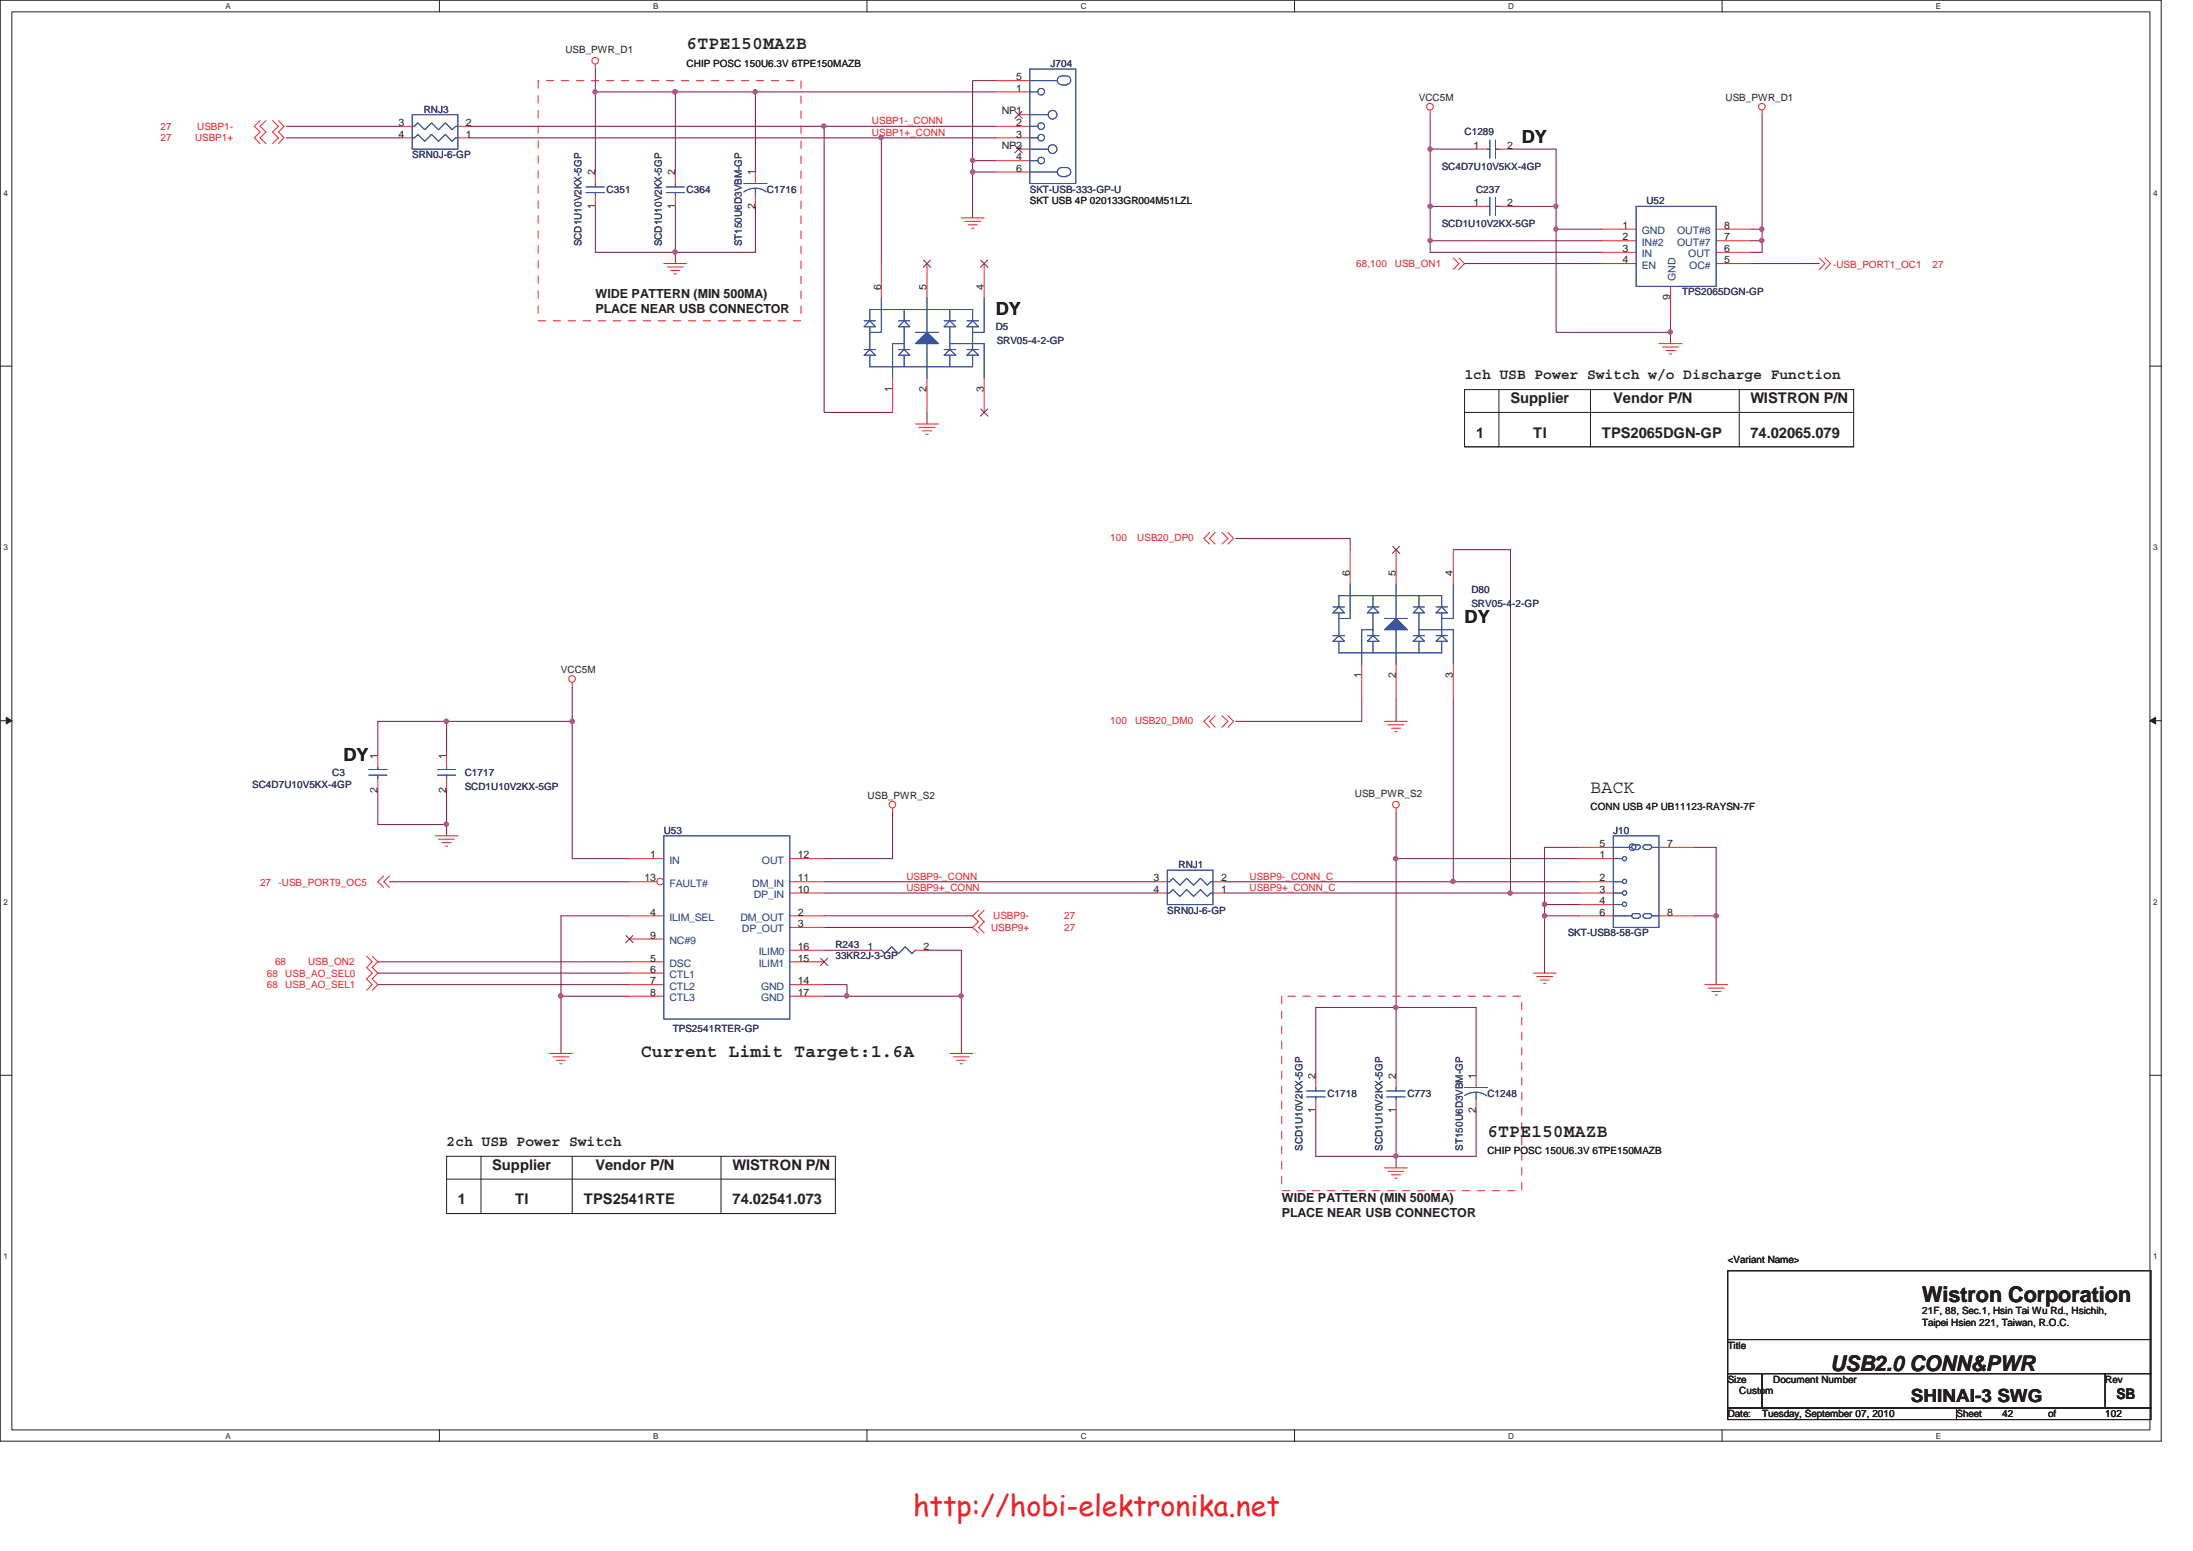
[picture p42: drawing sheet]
<svg xmlns="http://www.w3.org/2000/svg" width="297mm" height="210mm" viewBox="0 0 297 210" stroke-linecap="round" stroke-linejoin="round" font-family="sans-serif">
<defs><g id="words">
<text font-size="3.9" fill="#ed2024" x="123.7" y="205.2">http://hobi-elektronika.net</text>
<g font-size="2.9" fill="#231f20">
<text x="260.3" y="176.3">Wistron Corporation</text>
<text x="247.9" y="185.6">USB2.0 CONN&amp;PWR</text>
</g>
<g font-size="2.5" fill="#231f20">
<text x="93" y="6.7">6TPE150MAZB</text>
<text x="206.1" y="19.3">DY</text>
<text x="134.9" y="42.6">DY</text>
<text x="198.4" y="84.4">DY</text>
<text x="46.5" y="103">DY</text>
<text x="215.4" y="107.4">BACK</text>
<text x="86.8" y="143">Current Limit Target:1.6A</text>
<text x="201.5" y="153.9">6TPE150MAZB</text>
<text x="258.8" y="189.8">SHINAI-3 SWG</text>
</g>
<g font-size="2" fill="#231f20">
<text x="198.4" y="51.3">1ch USB Power Switch w/o Discharge Function</text>
<text x="199.9" y="59.3">1</text>
<text x="204.6" y="54.6">Supplier</text>
<text x="207.7" y="59.3">TI</text>
<text x="217" y="59.3">TPS2065DGN-GP</text>
<text x="218.5" y="54.6">Vendor P/N</text>
<text x="237.1" y="54.6">WISTRON P/N</text>
<text x="237.1" y="59.3">74.02065.079</text>
<text x="60.5" y="155.1">2ch USB Power Switch</text>
<text x="66.7" y="158.4">Supplier</text>
<text x="80.6" y="158.4">Vendor P/N</text>
<text x="99.2" y="158.4">WISTRON P/N</text>
<text x="62" y="163.1">1</text>
<text x="69.8" y="163.1">TI</text>
<text x="79.1" y="163.1">TPS2541RTE</text>
<text x="99.2" y="163.1">74.02541.073</text>
<text x="286.7" y="189.4">SB</text>
</g>
<g font-size="1.7" fill="#231f20">
<text x="80.6" y="40.3">WIDE PATTERN (MIN 500MA)</text>
<text x="80.6" y="42.3">PLACE NEAR USB CONNECTOR</text>
<text x="173.6" y="162.8">WIDE PATTERN (MIN 500MA)</text>
<text x="173.6" y="164.8">PLACE NEAR USB CONNECTOR</text>
</g>
<g font-size="1.4" fill="#231f20">
<text x="76.6" y="7.2">USB_PWR_D1</text>
<text x="93" y="9">CHIP POSC 150U6.3V 6TPE150MAZB</text>
<text x="137.6" y="10.9">5</text>
<text x="54" y="17.1">3</text>
<text x="63.1" y="17.1">2</text>
<text x="135.7" y="15.5">NP1</text>
<text x="137.6" y="12.4">1</text>
<text x="137.6" y="17.1">2</text>
<text x="192.2" y="13.7">VCC5M</text>
<text x="233.7" y="13.7">USB_PWR_D1</text>
<text x="54" y="18.6">4</text>
<text x="63.1" y="18.6">1</text>
<text x="80.6" y="23.7" transform="rotate(-90 80.6 23.7)">2</text>
<text x="91.4" y="23.7" transform="rotate(-90 91.4 23.7)">2</text>
<text x="102.3" y="23.7" transform="rotate(-90 102.3 23.7)">1</text>
<text x="135.7" y="20.1">NP2</text>
<text x="137.6" y="18.6">3</text>
<text x="137.6" y="21.7">4</text>
<text x="137.6" y="23.2">6</text>
<text x="199.6" y="20.1">1</text>
<text x="204.1" y="20.1">2</text>
<text x="80.6" y="28.3" transform="rotate(-90 80.6 28.3)">1</text>
<text x="91.4" y="28.3" transform="rotate(-90 91.4 28.3)">1</text>
<text x="102.3" y="28.3" transform="rotate(-90 102.3 28.3)">2</text>
<text x="139.5" y="27.6">SKT USB 4P 020133GR004M51LZL</text>
<text x="199.6" y="27.9">1</text>
<text x="204.1" y="27.9">2</text>
<text x="219.7" y="34.1">3</text>
<text x="219.7" y="32.6">2</text>
<text x="219.7" y="31">1</text>
<text x="219.7" y="35.6">4</text>
<text x="233.5" y="34.1">6</text>
<text x="233.5" y="35.6">5</text>
<text x="233.6" y="32.6">7</text>
<text x="233.6" y="31">8</text>
<text x="119.3" y="39.2" transform="rotate(-90 119.3 39.2)">6</text>
<text x="125.5" y="39.2" transform="rotate(-90 125.5 39.2)">5</text>
<text x="133.3" y="39.2" transform="rotate(-90 133.3 39.2)">4</text>
<text x="226.2" y="40.7" transform="rotate(-90 226.2 40.7)">9</text>
<text x="120.9" y="53.1" transform="rotate(-90 120.9 53.1)">1</text>
<text x="125.5" y="53.1" transform="rotate(-90 125.5 53.1)">2</text>
<text x="133.3" y="53.1" transform="rotate(-90 133.3 53.1)">3</text>
<text x="182.8" y="78" transform="rotate(-90 182.8 78)">6</text>
<text x="189.1" y="78" transform="rotate(-90 189.1 78)">5</text>
<text x="196.8" y="78" transform="rotate(-90 196.8 78)">4</text>
<text x="76" y="91.1">VCC5M</text>
<text x="184.4" y="91.8" transform="rotate(-90 184.4 91.8)">1</text>
<text x="189.1" y="91.8" transform="rotate(-90 189.1 91.8)">2</text>
<text x="196.8" y="91.8" transform="rotate(-90 196.8 91.8)">3</text>
<text x="51.1" y="107.3" transform="rotate(-90 51.1 107.3)">2</text>
<text x="51.1" y="102.8" transform="rotate(-90 51.1 102.8)">1</text>
<text x="60.4" y="107.3" transform="rotate(-90 60.4 107.3)">2</text>
<text x="60.4" y="102.8" transform="rotate(-90 60.4 102.8)">1</text>
<text x="183.5" y="107.9">USB_PWR_S2</text>
<text x="117.5" y="108.2">USB_PWR_S2</text>
<text x="215.4" y="109.7">CONN USB 4P UB11123-RAYSN-7F</text>
<text x="87.3" y="119.3">13</text>
<text x="88" y="116.2">1</text>
<text x="108.1" y="116.2">12</text>
<text x="108.1" y="119.3">11</text>
<text x="156.2" y="119.3">3</text>
<text x="165.4" y="119.3">2</text>
<text x="216.7" y="116.2">1</text>
<text x="216.7" y="119.3">2</text>
<text x="216.7" y="114.7">5</text>
<text x="225.8" y="114.7">7</text>
<text x="88" y="123.9">4</text>
<text x="108.1" y="120.9">10</text>
<text x="108.1" y="123.9">2</text>
<text x="108.1" y="125.5">3</text>
<text x="156.2" y="120.9">4</text>
<text x="165.4" y="120.9">1</text>
<text x="216.7" y="123.9">6</text>
<text x="216.7" y="120.9">3</text>
<text x="216.7" y="122.4">4</text>
<text x="225.8" y="123.9">8</text>
<text x="88" y="130.2">5</text>
<text x="88" y="131.7">6</text>
<text x="88" y="127.1">9</text>
<text x="108.1" y="130.2">15</text>
<text x="108.1" y="128.6">16</text>
<text x="117.5" y="128.6">1</text>
<text x="125.1" y="128.6">2</text>
<text x="88" y="133.3">7</text>
<text x="88" y="134.8">8</text>
<text x="108.1" y="133.3">14</text>
<text x="108.1" y="134.8">17</text>
<text x="178.2" y="146.1" transform="rotate(-90 178.2 146.1)">2</text>
<text x="189.1" y="146.1" transform="rotate(-90 189.1 146.1)">2</text>
<text x="199.9" y="146.1" transform="rotate(-90 199.9 146.1)">1</text>
<text x="178.2" y="150.7" transform="rotate(-90 178.2 150.7)">1</text>
<text x="189.1" y="150.7" transform="rotate(-90 189.1 150.7)">1</text>
<text x="199.9" y="150.7" transform="rotate(-90 199.9 150.7)">2</text>
<text x="201.5" y="156.2">CHIP POSC 150U6.3V 6TPE150MAZB</text>
<text x="234" y="170.9">&lt;Variant Name&gt;</text>
<text x="260.3" y="177.9">21F, 88, Sec.1, Hsin Tai Wu Rd., Hsichih,</text>
<text x="260.3" y="179.5">Taipei Hsien 221, Taiwan, R.O.C.</text>
<text x="234" y="182.6">Title</text>
<text x="234" y="187.2">Size</text>
<text x="234" y="191.9">Date:</text>
<text x="235.6" y="188.8">Custom</text>
<text x="238.7" y="191.9">Tuesday, September 07, 2010</text>
<text x="240.2" y="187.2">Document Number</text>
<text x="265" y="191.9">Sheet</text>
<text x="271.2" y="191.9">42</text>
<text x="277.4" y="191.9">of</text>
<text x="285.2" y="187.2">Rev</text>
<text x="285.2" y="191.9">102</text>
</g>
<g font-size="1.4" fill="#2d2d72">
<text x="142.3" y="9">J704</text>
<text x="57.4" y="15.2">RNJ3</text>
<text x="55.8" y="21.4">SRN0J-6-GP</text>
<text x="195.3" y="23">SC4D7U10V5KX-4GP</text>
<text x="198.4" y="18.3">C1289</text>
<text x="82.2" y="26.1">C351</text>
<text x="93" y="26.1">C364</text>
<text x="103.9" y="26.1">C1716</text>
<text x="139.5" y="26.1">SKT-USB-333-GP-U</text>
<text x="199.9" y="26.1">C237</text>
<text x="223" y="27.6">U52</text>
<text x="78.8" y="33.4" transform="rotate(-90 78.8 33.4)">SCD1U10V2KX-5GP</text>
<text x="89.7" y="33.4" transform="rotate(-90 89.7 33.4)">SCD1U10V2KX-5GP</text>
<text x="100.5" y="33.4" transform="rotate(-90 100.5 33.4)">ST150U6D3VBM-GP</text>
<text x="195.3" y="30.7">SCD1U10V2KX-5GP</text>
<text x="227.8" y="40">TPS2065DGN-GP</text>
<text x="134.9" y="44.7">D5</text>
<text x="135" y="46.5">SRV05-4-2-GP</text>
<text x="199.3" y="80.3">D80</text>
<text x="199.3" y="82.2">SRV05-4-2-GP</text>
<text x="34.2" y="106.6">SC4D7U10V5KX-4GP</text>
<text x="45" y="105.1">C3</text>
<text x="62.9" y="105.1">C1717</text>
<text x="62.9" y="107">SCD1U10V2KX-5GP</text>
<text x="89.9" y="112.9">U53</text>
<text x="218.5" y="112.9">J10</text>
<text x="159.6" y="117.5">RNJ1</text>
<text x="158.1" y="123.7">SRN0J-6-GP</text>
<text x="113.2" y="128.4">R243</text>
<text x="113.2" y="129.9">33KR2J-3-GP</text>
<text x="212.3" y="126.8">SKT-USB8-58-GP</text>
<text x="91.1" y="139.8">TPS2541RTER-GP</text>
<text x="179.8" y="148.5">C1718</text>
<text x="190.6" y="148.5">C773</text>
<text x="201.5" y="148.5">C1248</text>
<text x="176.4" y="155.8" transform="rotate(-90 176.4 155.8)">SCD1U10V2KX-5GP</text>
<text x="187.2" y="155.8" transform="rotate(-90 187.2 155.8)">SCD1U10V2KX-5GP</text>
<text x="198.1" y="155.8" transform="rotate(-90 198.1 155.8)">ST150U6D3VBM-GP</text>
</g>
<g font-size="1.4" fill="#ec2426">
<text x="21.8" y="17.6">27</text>
<text x="26.7" y="17.6">USBP1-</text>
<text x="118.1" y="16.8">USBP1-_CONN</text>
<text x="21.8" y="19.1">27</text>
<text x="26.4" y="19.1">USBP1+</text>
<text x="118.1" y="18.4">USBP1+_CONN</text>
<text x="183.7" y="36.1">68,100</text>
<text x="188.9" y="36.1">USB_ON1</text>
<text x="248.3" y="36.3">-USB_PORT1_OC1</text>
<text x="261.7" y="36.3">27</text>
<text x="150.4" y="73.2">100</text>
<text x="154" y="73.2">USB20_DP0</text>
<text x="150.4" y="98">100</text>
<text x="153.8" y="98">USB20_DM0</text>
<text x="35.2" y="120">27</text>
<text x="37.7" y="120">-USB_PORT9_OC5</text>
<text x="122.8" y="119.1">USBP9-_CONN</text>
<text x="169.2" y="119.1">USBP9-_CONN_C</text>
<text x="122.8" y="120.6">USBP9+_CONN</text>
<text x="134.5" y="124.5">USBP9-</text>
<text x="144.1" y="124.5">27</text>
<text x="169.2" y="120.6">USBP9+_CONN_C</text>
<text x="37.3" y="130.7">68</text>
<text x="41.7" y="130.7">USB_ON2</text>
<text x="134.2" y="126">USBP9+</text>
<text x="144.1" y="126">27</text>
<text x="36.1" y="133.8">68</text>
<text x="36.1" y="132.2">68</text>
<text x="38.6" y="133.8">USB_AO_SEL1</text>
<text x="38.6" y="132.2">USB_AO_SEL0</text>
</g>
<g font-size="1.4" fill="#1d437e">
<text x="222.4" y="34.8">IN</text>
<text x="222.4" y="33.3">IN#2</text>
<text x="222.4" y="31.7">GND</text>
<text x="227.2" y="33.3">OUT#7</text>
<text x="227.2" y="31.7">OUT#8</text>
<text x="228.7" y="34.8">OUT</text>
<text x="222.4" y="36.4">EN</text>
<text x="226.9" y="38" transform="rotate(-90 226.9 38)">GND</text>
<text x="228.8" y="36.4">OC#</text>
<text x="90.7" y="116.9">IN</text>
<text x="103.2" y="116.9">OUT</text>
<text x="90.7" y="124.7">ILIM_SEL</text>
<text x="90.7" y="120.1">FAULT#</text>
<text x="100.3" y="124.7">DM_OUT</text>
<text x="101.9" y="120.1">DM_IN</text>
<text x="102.1" y="121.6">DP_IN</text>
<text x="90.7" y="130.9">DSC</text>
<text x="90.7" y="127.8">NC#9</text>
<text x="100.5" y="126.2">DP_OUT</text>
<text x="102.8" y="130.9">ILIM1</text>
<text x="102.8" y="129.3">ILIM0</text>
<text x="90.7" y="132.4">CTL1</text>
<text x="90.7" y="134">CTL2</text>
<text x="90.7" y="135.5">CTL3</text>
<text x="103.1" y="134">GND</text>
<text x="103.1" y="135.5">GND</text>
</g>
<g font-size="1.1" fill="#231f20">
<text x="30.6" y="1.2">A</text>
<text x="88.5" y="1.2">B</text>
<text x="146.4" y="1.2">C</text>
<text x="204.3" y="1.2">D</text>
<text x="262.2" y="1.2">E</text>
<text x=".5" y="26.5">4</text>
<text x="291.6" y="26.5">4</text>
<text x=".5" y="74.5">3</text>
<text x="291.6" y="74.5">3</text>
<text x=".5" y="122.5">2</text>
<text x="291.6" y="122.5">2</text>
<text x=".5" y="170.5">1</text>
<text x="291.6" y="170.5">1</text>
<text x="30.6" y="194.8">A</text>
<text x="88.5" y="194.8">B</text>
<text x="146.4" y="194.8">C</text>
<text x="204.3" y="194.8">D</text>
<text x="262.2" y="194.8">E</text>
</g>
</g></defs>
<path d="M0 0h292.7v195.1h-292.7zM1.6 1.6h289.6v192h-289.6z" fill="none" stroke="#231f20" stroke-width=".14"/>
<g fill="#fff">
<path d="M30.6 .3h.7v1.1h-.7z"/>
<path d="M30.6 193.8h.7v1.2h-.7z"/>
</g>
<path d="M59.5 0v1.6M59.5 193.6v1.6" fill="none" stroke="#231f20" stroke-width=".14"/>
<g fill="#fff">
<path d="M88.5 .3h.7v1.1h-.7z"/>
<path d="M88.5 193.8h.7v1.2h-.7z"/>
</g>
<path d="M117.4 0v1.6M117.4 193.6v1.6" fill="none" stroke="#231f20" stroke-width=".14"/>
<g fill="#fff">
<path d="M146.4 .3h.7v1.1h-.7z"/>
<path d="M146.4 193.8h.7v1.2h-.7z"/>
</g>
<path d="M175.3 0v1.6M175.3 193.6v1.6" fill="none" stroke="#231f20" stroke-width=".14"/>
<g fill="#fff">
<path d="M204.3 .3h.8v1.1h-.8z"/>
<path d="M204.3 193.8h.8v1.2h-.8z"/>
</g>
<path d="M233.3 0v1.6M233.3 193.6v1.6" fill="none" stroke="#231f20" stroke-width=".14"/>
<g fill="#fff">
<path d="M262.2 .3h.7v1.1h-.7z"/>
<path d="M262.2 193.8h.7v1.2h-.7z"/>
<path d="M.5 25.6h.6v1.2h-.6z"/>
<path d="M291.6 25.6h.6v1.2h-.6z"/>
<path d="M.5 73.5h.6v1.2h-.6z"/>
<path d="M291.6 73.5h.6v1.2h-.6z"/>
</g>
<path d="M0 49.6h1.6M291.2 49.6h1.6" fill="none" stroke="#231f20" stroke-width=".14"/>
<g fill="#fff">
<path d="M.5 121.5h.6v1.2h-.6z"/>
<path d="M291.6 121.5h.6v1.2h-.6z"/>
</g>
<path d="M0 97.6h1.6M291.2 97.6h1.6" fill="none" stroke="#231f20" stroke-width=".14"/>
<path d="M.8 97.1l.8 .5-.8 .4z" fill="#231f20"/>
<path d="M.8 97.1l.8 .5-.8 .4z" fill="none" stroke="#231f20" stroke-width=".14"/>
<path d="M291.2 97.6l.8-.5v.9z" fill="#231f20"/>
<path d="M291.2 97.6l.8-.5v.9z" fill="none" stroke="#231f20" stroke-width=".14"/>
<g fill="#fff">
<path d="M.5 169.5h.6v1.2h-.6z"/>
<path d="M291.6 169.5h.6v1.2h-.6z"/>
</g>
<path d="M0 145.6h1.6M291.2 145.6h1.6" fill="none" stroke="#231f20" stroke-width=".14"/>
<path d="M182.9 72.9v1.5M184.4 94.6v3.1M209.2 124v7.7M209.2 122.5h4.7" fill="none" stroke="#7f1542" stroke-width=".14"/>
<circle cx="209.2" cy="124" r=".3" fill="#b8529f"/>
<circle cx="209.2" cy="124" r=".3" fill="none" stroke="#b8529f" stroke-width=".14"/>
<path d="M63.6 18.7h55.8v17M63.6 17.1h48v38.7h9.3M91.5 27.9v6.3M102.3 34.2h-21.7M125.6 55.8v1.6" fill="none" stroke="#7f1542" stroke-width=".14"/>
<circle cx="91.4" cy="34.1" r=".3" fill="#b8529f"/>
<circle cx="91.4" cy="34.1" r=".3" fill="none" stroke="#b8529f" stroke-width=".14"/>
<path d="M102.3 12.4h32.6" fill="none" stroke="#7f1542" stroke-width=".14"/>
<circle cx="102.3" cy="12.4" r=".29" fill="#b8529f"/>
<circle cx="102.3" cy="12.4" r=".29" fill="none" stroke="#b8529f" stroke-width=".14"/>
<path d="M111.6 17.1h23.3" fill="none" stroke="#7f1542" stroke-width=".14"/>
<circle cx="111.6" cy="17.1" r=".29" fill="#b8529f"/>
<circle cx="111.6" cy="17.1" r=".29" fill="none" stroke="#b8529f" stroke-width=".14"/>
<path d="M80.6 9.4v13.9M80.6 12.4h10.9v10.9" fill="none" stroke="#7f1542" stroke-width=".14"/>
<circle cx="91.4" cy="12.4" r=".3" fill="#b8529f"/>
<circle cx="91.4" cy="12.4" r=".3" fill="none" stroke="#b8529f" stroke-width=".14"/>
<circle cx="80.6" cy="12.4" r=".3" fill="#b8529f"/>
<circle cx="80.6" cy="12.4" r=".3" fill="none" stroke="#b8529f" stroke-width=".14"/>
<path d="M91.5 12.4h10.8v10.9" fill="none" stroke="#7f1542" stroke-width=".14"/>
<circle cx="91.4" cy="12.4" r=".3" fill="#b8529f"/>
<circle cx="91.4" cy="12.4" r=".3" fill="none" stroke="#b8529f" stroke-width=".14"/>
<path d="M38.8 17.1h15.5M119.4 18.7h15.5M80.6 27.9v6.3M91.5 34.2v1.5M102.3 27.9v6.3" fill="none" stroke="#7f1542" stroke-width=".14"/>
<circle cx="119.3" cy="18.6" r=".3" fill="#b8529f"/>
<circle cx="119.3" cy="18.6" r=".3" fill="none" stroke="#b8529f" stroke-width=".14"/>
<path d="M38.8 18.7h15.5M189.1 156.5h10.8" fill="none" stroke="#7f1542" stroke-width=".14"/>
<circle cx="189.1" cy="156.5" r=".29" fill="#b8529f"/>
<circle cx="189.1" cy="156.5" r=".29" fill="none" stroke="#b8529f" stroke-width=".14"/>
<path d="M178.2 136.4v9.3M178.2 150.4v6.1h10.9M189.1 145.7v-9.3h10.8v9.3M189.1 150.4v7.7M199.9 150.4v6.1" fill="none" stroke="#7f1542" stroke-width=".14"/>
<circle cx="189.1" cy="136.4" r=".3" fill="#b8529f"/>
<circle cx="189.1" cy="136.4" r=".3" fill="none" stroke="#b8529f" stroke-width=".14"/>
<path d="M213.9 116.2h-24.8v20.2" fill="none" stroke="#7f1542" stroke-width=".14"/>
<circle cx="189.1" cy="116.2" r=".3" fill="#b8529f"/>
<circle cx="189.1" cy="116.2" r=".3" fill="none" stroke="#b8529f" stroke-width=".14"/>
<path d="M189.1 110.1v6.1M178.2 136.4h10.9M204.6 120.9h9.3" fill="none" stroke="#7f1542" stroke-width=".14"/>
<circle cx="204.6" cy="120.9" r=".3" fill="#b8529f"/>
<circle cx="204.6" cy="120.9" r=".3" fill="none" stroke="#b8529f" stroke-width=".14"/>
<path d="M196.8 74.4h7.8M196.8 119.4h17.1" fill="none" stroke="#7f1542" stroke-width=".14"/>
<circle cx="196.8" cy="119.3" r=".3" fill="#b8529f"/>
<circle cx="196.8" cy="119.3" r=".3" fill="none" stroke="#b8529f" stroke-width=".14"/>
<path d="M204.6 74.4v46.5h-38.7M189.1 94.6v3.1M196.8 94.6v24.8h-30.9M229.4 114.7h3M232.4 124v9.3" fill="none" stroke="#7f1542" stroke-width=".14"/>
<circle cx="232.4" cy="124" r=".3" fill="#b8529f"/>
<circle cx="232.4" cy="124" r=".3" fill="none" stroke="#b8529f" stroke-width=".14"/>
<path d="M232.4 114.7v9.3h-3M209.2 122.5v1.5h4.7" fill="none" stroke="#7f1542" stroke-width=".14"/>
<circle cx="209.2" cy="122.4" r=".3" fill="#b8529f"/>
<circle cx="209.2" cy="122.4" r=".3" fill="none" stroke="#b8529f" stroke-width=".14"/>
<path d="M238.7 31v1.6h-1.6M213.9 114.7h-4.7v7.8" fill="none" stroke="#7f1542" stroke-width=".14"/>
<circle cx="238.6" cy="32.6" r=".29" fill="#b8529f"/>
<circle cx="238.6" cy="32.6" r=".29" fill="none" stroke="#b8529f" stroke-width=".14"/>
<circle cx="238.6" cy="31" r=".3" fill="#b8529f"/>
<circle cx="238.6" cy="31" r=".3" fill="none" stroke="#b8529f" stroke-width=".14"/>
<path d="M193.7 20.2v7.7" fill="none" stroke="#7f1542" stroke-width=".14"/>
<circle cx="193.7" cy="20.2" r=".3" fill="#b8529f"/>
<circle cx="193.7" cy="20.2" r=".3" fill="none" stroke="#b8529f" stroke-width=".14"/>
<path d="M193.7 27.9v4.7M210.8 20.2v7.7" fill="none" stroke="#7f1542" stroke-width=".14"/>
<circle cx="193.7" cy="27.9" r=".3" fill="#b8529f"/>
<circle cx="193.7" cy="27.9" r=".3" fill="none" stroke="#b8529f" stroke-width=".14"/>
<path d="M237.1 35.7h9.3M226.3 45v1.5" fill="none" stroke="#7f1542" stroke-width=".14"/>
<circle cx="226.2" cy="44.9" r=".29" fill="#b8529f"/>
<circle cx="226.2" cy="44.9" r=".29" fill="none" stroke="#b8529f" stroke-width=".14"/>
<path d="M198.4 35.7h18.6M210.8 31v14h15.5v-1.6" fill="none" stroke="#7f1542" stroke-width=".14"/>
<circle cx="210.7" cy="31" r=".29" fill="#b8529f"/>
<circle cx="210.7" cy="31" r=".29" fill="none" stroke="#b8529f" stroke-width=".14"/>
<path d="M238.7 15.5v15.5h-1.6M193.7 32.6h23.3" fill="none" stroke="#7f1542" stroke-width=".14"/>
<circle cx="193.7" cy="32.6" r=".29" fill="#b8529f"/>
<circle cx="193.7" cy="32.6" r=".29" fill="none" stroke="#b8529f" stroke-width=".14"/>
<path d="M204.6 27.9h6.2v3.1h6.2M204.6 20.2h6.2" fill="none" stroke="#7f1542" stroke-width=".14"/>
<circle cx="210.7" cy="27.9" r=".29" fill="#b8529f"/>
<circle cx="210.7" cy="27.9" r=".29" fill="none" stroke="#b8529f" stroke-width=".14"/>
<path d="M134.9 10.9h-3.2v12.4h3.2M193.7 15.5v4.7h6.2M193.7 32.6v1.6h23.3M193.7 27.9h6.2M238.7 32.6v1.6h-1.6M167.4 72.9h15.5M167.4 97.7h17" fill="none" stroke="#7f1542" stroke-width=".14"/>
<circle cx="131.7" cy="21.7" r=".3" fill="#b8529f"/>
<circle cx="131.7" cy="21.7" r=".3" fill="none" stroke="#b8529f" stroke-width=".14"/>
<path d="M131.7 23.3v6.2M131.7 21.8h3.2" fill="none" stroke="#7f1542" stroke-width=".14"/>
<circle cx="131.7" cy="23.3" r=".3" fill="#b8529f"/>
<circle cx="131.7" cy="23.3" r=".3" fill="none" stroke="#b8529f" stroke-width=".14"/>
<path d="M60.5 97.7h-9.3v4.6M77.5 116.2h7.8M51.2 131.7h34.1M51.2 133.3h34.1" fill="none" stroke="#7f1542" stroke-width=".14"/>
<circle cx="60.4" cy="97.7" r=".3" fill="#b8529f"/>
<circle cx="60.4" cy="97.7" r=".3" fill="none" stroke="#b8529f" stroke-width=".14"/>
<path d="M111.6 119.4h44.9M111.6 120.9h44.9M130.2 134.9v7.7" fill="none" stroke="#7f1542" stroke-width=".14"/>
<circle cx="130.2" cy="134.8" r=".3" fill="#b8529f"/>
<circle cx="130.2" cy="134.8" r=".3" fill="none" stroke="#b8529f" stroke-width=".14"/>
<path d="M77.5 97.7v18.5" fill="none" stroke="#7f1542" stroke-width=".14"/>
<circle cx="77.5" cy="97.7" r=".3" fill="#b8529f"/>
<circle cx="77.5" cy="97.7" r=".3" fill="none" stroke="#b8529f" stroke-width=".14"/>
<path d="M51.2 111.6h9.3" fill="none" stroke="#7f1542" stroke-width=".14"/>
<circle cx="60.4" cy="111.6" r=".3" fill="#b8529f"/>
<circle cx="60.4" cy="111.6" r=".3" fill="none" stroke="#b8529f" stroke-width=".14"/>
<path d="M51.2 107v4.6M76 124h9.3M76 134.9v7.7" fill="none" stroke="#7f1542" stroke-width=".14"/>
<circle cx="75.9" cy="134.8" r=".3" fill="#b8529f"/>
<circle cx="75.9" cy="134.8" r=".3" fill="none" stroke="#b8529f" stroke-width=".14"/>
<path d="M60.5 97.7v4.6M120.9 110.1v6.1h-9.3M76 124v10.9h9.3M111.6 128.6h6.2M111.6 133.3h3.1v1.6h15.5" fill="none" stroke="#7f1542" stroke-width=".14"/>
<circle cx="114.7" cy="134.8" r=".3" fill="#b8529f"/>
<circle cx="114.7" cy="134.8" r=".3" fill="none" stroke="#b8529f" stroke-width=".14"/>
<path d="M77.5 93v4.7h-17M52.7 119.4h32.6M60.5 107v6.2M51.2 130.2h34.1M111.6 124h20.1M111.6 125.6h20.1M111.6 134.9h3.1M125.6 128.6h4.6v6.3" fill="none" stroke="#7f1542" stroke-width=".14"/>
<g fill="none" stroke="#ec2426" stroke-width=".14">
<path d="M35.2 16.3l-.7 .8 .7 .8-.7 .8 .7 .7M36 16.3l-.8 .8 .8 .8-.8 .8 .8 .7M36.9 16.3l.8 .8-.8 .8 .8 .8-.8 .7M37.7 16.3l.8 .8-.8 .8 .8 .8-.8 .7M80.6 8.7v.7M193.7 14.9v.6M238.7 14.9v.6M89.9 35.7h3.1M90.4 36.1h2.1M90.8 36.6h1.3M91.3 37.1h.3M130.2 29.5h3.1"/>
<path d="M130.7 30h2.1M131.1 30.4h1.3M131.6 30.9h.3M196.8 34.9l.8 .8-.8 .8M197.6 34.9l.8 .8-.8 .8M246.4 34.9l.8 .8-.8 .8M247.2 34.9l.7 .8-.7 .8M124 57.4h3.1M124.5 57.9h2.2M124.9 58.3h1.3M125.4 58.8h.3M224.7 46.5h3.1"/>
<path d="M225.2 47h2.2M225.6 47.5h1.3M226.1 47.9h.3M163.8 72.1l-.7 .8 .7 .8M164.6 72.1l-.8 .8 .8 .8M165.5 72.1l.8 .8-.8 .8M166.3 72.1l.8 .8-.8 .8M77.5 92.4v.6M163.8 96.9l-.7 .8 .7 .8M164.6 96.9l-.8 .8 .8 .8M165.5 96.9l.8 .8-.8 .8M166.3 96.9l.8 .8-.8 .8"/>
<path d="M187.5 97.7h3.1M188 98.1h2.2M188.5 98.6h1.2M188.9 99.1h.3M52 118.6l-.8 .8 .8 .7M52.7 118.6l-.7 .8 .7 .7M58.9 113.2h3.1M59.4 113.6h2.1M59.9 114.1h1.2M60.3 114.6h.3M85.3 116.2h4.6M107 116.2h4.6"/>
<path d="M107 119.4h4.6M120.9 109.4v.7M189.1 109.4v.7M213.9 116.2h4.6M213.9 119.4h4.6M213.9 114.7h4.6M224.7 114.7h4.7M49.7 129.5l.7 .7-.7 .8 .7 .7-.7 .8 .7 .8-.7 .8M50.4 129.5l.8 .7-.8 .8 .8 .7-.8 .8 .8 .8-.8 .8M85.3 131.7h4.6M85.3 133.3h4.6M85.3 124h4.6"/>
<path d="M85.3 130.2h4.6M85.3 134.9h4.6M85.3 127.1h4.6M107 124h4.6M107 120.9h4.6M107 125.6h4.6M132.5 123.2l-.8 .8 .8 .8-.8 .8 .8 .7M133.3 123.2l-.8 .8 .8 .8-.8 .8 .8 .7M207.7 131.7h3.1M208.1 132.2h2.2M208.6 132.7h1.2M209.1 133.1h.3"/>
<path d="M213.9 124h4.6M213.9 120.9h4.6M213.9 122.5h4.6M224.7 124h4.7M230.9 133.3h3.1M231.4 133.8h2.1M231.9 134.2h1.2M232.3 134.7h.3M74.4 142.6h3.1M74.9 143.1h2.1M75.3 143.5h1.3M75.8 144h.3"/>
<path d="M128.6 142.6h3.1M129.1 143.1h2.2M129.6 143.5h1.2M130 144h.3M187.5 158.1h3.1M188 158.6h2.2M188.5 159h1.2M188.9 159.5h.3"/>
<circle cx="80.6" cy="8.2" r=".45"/>
<circle cx="193.7" cy="14.4" r=".45"/>
<circle cx="238.6" cy="14.4" r=".45"/>
<circle cx="77.5" cy="91.9" r=".45"/>
<circle cx="120.9" cy="108.9" r=".45"/>
<circle cx="189.1" cy="108.9" r=".45"/>
</g>
<g fill="none" stroke="#231f20" stroke-width=".14">
<path d="M198.4 52.7h52.7v7.8h-52.7zM198.4 55.8h52.7M203 52.7v7.8M215.4 52.7v7.8M235.6 52.7v7.8M198.4 60.5h52.7M60.5 156.5h52.7v7.8h-52.7zM60.5 159.6h52.7M65.1 156.5v7.8M77.5 156.5v7.8M97.7 156.5v7.8M60.5 164.3h52.7"/>
<path d="M234 172h57.3v9.4h-57.3zM234 181.4h57.3v4.6h-57.3zM234 186h4.7v4.6h-4.7zM234 190.6h31v1.6h-31zM238.7 186h46.5v4.6h-46.5zM265 190.6h26.3v1.6h-26.3zM285.2 186h6.1v4.6h-6.1z"/>
</g>
<path d="M72.9 10.9h35.6v32.5h-35.6zM173.6 134.9h32.5v26.3h-32.5z" fill="none" stroke="#ec2426" stroke-width=".14" stroke-dasharray="1 1 1 1 1 1 1 1"/>
<g fill="none" stroke="#3a53a4" stroke-width=".14">
<path d="M218.5 113.2h6.2v12.4h-6.2zM218.5 114.7h2.5M218.5 116.2h1.2M218.5 119.4h1.2M221 114.7l.1-.3h.9a.28 .28 0 0 1 .2 .3 .28 .28 0 0 1-.3 .2M221 114.7l.3 .3M221.3 115h.7M222.8 115h.7M222.8 115a.3 .3 0 0 1-.3-.3 .3 .3 0 0 1 .3-.3h.7a.3 .3 0 0 1 .2 .3 .3 .3 0 0 1-.3 .3M223.8 114.7h.9M218.5 124h2.5M218.5 120.9h1.2"/>
<path d="M218.5 122.5h1.2M221 124l.1 .2 .2 .1M221 124l.1-.3h.9a.28 .28 0 0 1 .2 .3 .28 .28 0 0 1-.3 .2M221.3 124.3h.7M222.8 124.3h.7M223.4 124.3a.3 .3 0 0 0 .3-.3 .3 .3 0 0 0-.2-.3h-.7a.3 .3 0 0 0-.3 .3 .3 .3 0 0 0 .3 .3M223.8 124h.9"/>
<circle cx="220" cy="116.2" r=".3"/>
<circle cx="220" cy="119.3" r=".3"/>
<circle cx="221.1" cy="114.7" r=".45"/>
<circle cx="220" cy="122.4" r=".3"/>
<circle cx="220" cy="120.9" r=".3"/>
</g>
<path d="M84.8 126.7l1 .9M85.7 126.7l-1 .9" fill="none" stroke="#7f431c" stroke-width=".14"/>
<circle cx="89.4" cy="119.3" r=".45" fill="#fff"/>
<g fill="none" stroke="#ec2426" stroke-width=".14">
<path d="M80.6 23.3v1.5M80.6 26.4v1.5M182.9 74.4v4.7M189.1 74.4v4.7M196.8 74.4v4.7M184.4 89.9v4.7M189.1 89.9v4.7M196.8 89.9v4.7M85.3 119.4h3.7M107 130.2h4.6M107 128.6h4.6M107 133.3h4.6"/>
<path d="M107 134.9h4.6"/>
<circle cx="89.4" cy="119.3" r=".45"/>
</g>
<path d="M188.6 74l1 .9M189.6 74l-1 .9M111.2 129.7l.9 1M112.1 129.7l-1 1" fill="none" stroke="#7f431c" stroke-width=".14"/>
<path d="M79.4 26.1h2.5M79.4 25.3h2.5M80.6 24.8v.5M80.6 26.1v.3M181.4 86.8v1.6M89.9 113.2h17.1v24.8h-17.1z" fill="none" stroke="#3a53a4" stroke-width=".14"/>
<path d="M187.5 85.3l1.6-1.6 1.5 1.6z" fill="#3a53a4"/>
<g fill="none" stroke="#3a53a4" stroke-width=".14">
<path d="M182.9 79.1v4.6h-1.5M189.1 79.1v4.6M196.8 79.1v4.6h-1.5M180.5 83l.9-.8 .7 .8zM180.5 86.8l.9-.7 .7 .7zM180.5 86.1h1.6M180.5 82.2h1.6M181.4 82.2v-1.6h13.9v1.6M181.4 83v3.1M181.4 86.8v1.6h13.9v-1.6M185.2 86.8l.8-.7 .8 .7zM185.2 86.1h1.6"/>
<path d="M185.2 82.2h1.6M186 80.6v1.6M186 85.3h-1.6v4.6M186 83v3.1M186 86.8v1.6M186 82.2l.8 .8h-1.6zM187.5 85.3l1.6-1.6 1.5 1.6zM187.5 83.7h3.1M189.1 85.3v4.6M191.4 86.8l.8-.7 .8 .7zM191.4 86.1h1.6M191.4 82.2h1.6"/>
<path d="M192.2 83v3.1M192.2 86.8v1.6M192.2 80.6v1.6M192.2 82.2l.8 .8h-1.6zM192.2 85.3h4.6v4.6M194.5 86.1h1.5M194.5 82.2h1.5M195.3 82.2l.7 .8h-1.5zM195.3 83v3.1M195.3 86.1l.7 .7h-1.5z"/>
</g>
<path d="M187.5 85.3l1.6-1.6 1.5 1.6z" fill="#3a53a4"/>
<g fill="none" stroke="#3a53a4" stroke-width=".14">
<path d="M139.5 10.9h3.7M139.5 12.4h1.1M139.5 15.5h2.5M139.5 17.1h1.1M139.5 18.7h1.1M139.5 9.4h6.2v15.4h-6.2zM143.8 11.5h.7M144.4 11.4a.57 .57 0 0 0 .6-.5 .57 .57 0 0 0-.5-.6h-.7a.59 .59 0 0 0-.6 .6 .59 .59 0 0 0 .6 .6M90.3 26.1h2.4M90.3 25.3h2.4M91.5 24.8v.5M91.5 26.1v.3"/>
<path d="M100.7 24.8h3.2M100.7 26a2.54 2.54 0 0 1 3.1 0M102.3 25.5v.9M139.5 23.3h3.7M139.5 21.8h1.1M139.5 20.2h2.5M143.8 23.9h.7M144.4 23.8a.57 .57 0 0 0 .6-.5 .57 .57 0 0 0-.5-.6h-.7a.59 .59 0 0 0-.6 .6 .59 .59 0 0 0 .6 .6M221.6 27.9h10.8v10.9h-10.8zM117.8 48.1v1.6M182.9 79.1v4.6h-1.5M189.1 79.1v4.6"/>
<path d="M196.8 79.1v4.6h-1.5M180.5 83l.9-.8 .7 .8zM180.5 86.8l.9-.7 .7 .7zM180.5 86.1h1.6M180.5 82.2h1.6M181.4 82.2v-1.6h13.9v1.6M181.4 83v3.1M185.2 86.8l.8-.7 .8 .7zM185.2 86.1h1.6M185.2 82.2h1.6M186 80.6v1.6M186 85.3h-1.6v4.6"/>
<path d="M186 83v3.1M186 86.8v1.6M186 82.2l.8 .8h-1.6zM187.5 85.3l1.6-1.6 1.5 1.6zM187.5 83.7h3.1M189.1 85.3v4.6M191.4 86.8l.8-.7 .8 .7zM191.4 86.1h1.6M191.4 82.2h1.6M192.2 83v3.1M192.2 86.8v1.6M192.2 80.6v1.6"/>
<path d="M192.2 82.2l.8 .8h-1.6zM192.2 85.3h4.6v4.6M194.5 86.1h1.5M194.5 82.2h1.5M195.3 82.2l.7 .8h-1.5zM195.3 83v3.1M195.3 86.8v1.6h-13.9M195.3 86.1l.7 .7h-1.5z"/>
<circle cx="141" cy="12.4" r=".45"/>
<circle cx="141" cy="17.1" r=".45"/>
<circle cx="141" cy="18.6" r=".45"/>
<circle cx="142.6" cy="15.5" r=".59"/>
<circle cx="141" cy="21.7" r=".45"/>
<circle cx="142.6" cy="20.2" r=".59"/>
</g>
<g fill="none" stroke="#ec2426" stroke-width=".14">
<path d="M134.9 12.4h4.6M134.9 17.1h4.6M134.9 18.7h4.6M134.9 10.9h4.6M138 15.5h1.5M91.5 23.3v1.5M91.5 26.4v1.5M102.3 23.3v1.5M102.3 26.4v1.5M119.4 35.7v4.6M125.6 35.7v4.6M133.3 35.7v4.6"/>
<path d="M134.9 21.8h4.6M134.9 23.3h4.6M138 20.2h1.5M217 34.2h4.6M217 32.6h4.6M217 31h4.6M217 35.7h4.6M226.3 38.8v4.6M232.4 34.2h4.7M232.4 32.6h4.7M232.4 31h4.7M232.4 35.7h4.7"/>
<path d="M120.9 51.2v4.6M125.6 51.2v4.6M133.3 51.2v4.6"/>
</g>
<path d="M137.5 15.1l1 .9M137.5 19.7l1 1M138.4 15.1l-.9 .9M138.4 19.7l-.9 1M125.1 35.2l1 1M126 35.2l-1 1M132.8 35.2l1 1M133.8 35.2l-1 1M132.8 55.4l1 .9M133.8 55.4l-1 .9" fill="none" stroke="#7f431c" stroke-width=".14"/>
<path d="M124 46.5l1.6-1.5 1.5 1.5z" fill="#3a53a4"/>
<g fill="none" stroke="#3a53a4" stroke-width=".14">
<path d="M117 47.3h1.6M117 43.4h1.6M117.8 47.3l.8 .8h-1.6zM117.8 43.4v-1.5h13.9v1.5M117.8 44.2v3.1M117.8 48.1v1.6h13.9v-1.6M117.8 43.4l.8 .8h-1.6zM119.4 40.3v4.7h-1.6M121.7 47.3h1.5M121.7 43.4h1.5M121.7 48.1l.8-.8 .7 .8zM122.5 43.4l.7 .8h-1.5z"/>
<path d="M122.5 46.5h-1.6v4.7M122.5 41.9v1.5M122.5 44.2v3.1M122.5 48.1v1.6M124 46.5l1.6-1.5 1.5 1.5zM124 45h3.1M125.6 40.3v4.7M125.6 46.5v4.7M127.9 47.3h1.6M127.9 43.4h1.6M127.9 48.1l.7-.8 .9 .8zM128.6 43.4l.9 .8h-1.6z"/>
<path d="M128.6 41.9v1.5M128.6 44.2v3.1M128.6 48.1v1.6M128.6 46.5h4.7v4.7M131 47.3h1.5M131 43.4h1.5M131.7 47.3l.8 .8h-1.5zM131.7 43.4l.8 .8h-1.5zM131.7 44.2v3.1M133.3 40.3v4.7h-1.6"/>
</g>
<path d="M124 46.5l1.6-1.5 1.5 1.5z" fill="#3a53a4"/>
<g fill="none" stroke="#3a53a4" stroke-width=".14">
<path d="M55.8 17.1h.3l.5-.5 .9 1 1-1 .9 1 .9-1 1 1 .4-.5h.3M55.8 18.7h.3l.5-.5 .9 .9 1-.9 .9 .9 .9-.9 1 .9 .4-.4h.3M55.8 15.5h6.2v4.7h-6.2zM201.8 19v2.4M202.6 19v2.4M201.5 20.2h.3M201.5 27.9h.3M201.8 26.7v2.5M202.6 26.7v2.5M202.6 20.2h.4M202.6 27.9h.4M117 47.3h1.6"/>
<path d="M117 43.4h1.6M117.8 47.3l.8 .8h-1.6zM117.8 43.4v-1.5h13.9v1.5M117.8 44.2v3.1M117.8 43.4l.8 .8h-1.6zM119.4 40.3v4.7h-1.6M121.7 47.3h1.5M121.7 43.4h1.5M121.7 48.1l.8-.8 .7 .8zM122.5 43.4l.7 .8h-1.5zM122.5 46.5h-1.6v4.7M122.5 41.9v1.5"/>
<path d="M122.5 44.2v3.1M122.5 48.1v1.6M124 46.5l1.6-1.5 1.5 1.5zM124 45h3.1M125.6 40.3v4.7M125.6 46.5v4.7M127.9 47.3h1.6M127.9 43.4h1.6M127.9 48.1l.7-.8 .9 .8zM128.6 43.4l.9 .8h-1.6zM128.6 41.9v1.5M128.6 44.2v3.1"/>
<path d="M128.6 48.1v1.6M128.6 46.5h4.7v4.7M131 47.3h1.5M131 43.4h1.5M131.7 47.3l.8 .8h-1.5zM131.7 43.4l.8 .8h-1.5zM131.7 44.2v3.1M131.7 48.1v1.6h-13.9M133.3 40.3v4.7h-1.6M49.9 104.9h2.5M49.9 104.2h2.5M51.2 103.9v.3"/>
<path d="M51.2 104.9v.5M59.3 104.9h2.4M59.3 104.2h2.4M60.5 103.9v.3M60.5 104.9v.5M158.1 117.8h6.2v4.7h-6.2zM158.1 119.4h.3l.5-.5 .9 .9 .9-.9 1 .9 .9-.9 .9 .9 .5-.4h.3M119.4 128.6l.4 .5 1-.9 .9 .9 .9-.9 .9 .9 .5-.5M158.1 120.9h.3l.5-.5 .9 1 .9-1 1 1 .9-1 .9 1 .5-.5h.3M177 147.7h2.5M177 148.5h2.5M178.2 147.2v.5"/>
<path d="M178.2 148.5v.3M187.8 148.5h2.5M187.8 147.7h2.5M189.1 147.2v.5M189.1 148.5v.3M198.4 147.2h3.1M198.4 148.3a2.56 2.56 0 0 1 3 .1M199.9 147.9v.9"/>
</g>
<g fill="none" stroke="#ec2426" stroke-width=".14">
<path d="M54.3 18.7h1.5M54.3 17.1h1.5M62 18.7h1.6M62 17.1h1.6M199.9 20.2h1.6M199.9 27.9h1.6M203 20.2h1.6M203 27.9h1.6M51.2 102.3v1.6M51.2 105.4v1.6M60.5 102.3v1.6M60.5 105.4v1.6"/>
<path d="M156.5 119.4h1.6M164.3 119.4h1.6M117.8 128.6h1.6M124 128.6h1.6M156.5 120.9h1.6M164.3 120.9h1.6M178.2 145.7v1.5M178.2 148.8v1.6M189.1 145.7v1.5M189.1 148.8v1.6M199.9 145.7v1.5M199.9 148.8v1.6"/>
</g>
<circle cx="209.2" cy="124" r=".3" fill="#b8529f"/>
<circle cx="209.2" cy="124" r=".3" fill="none" stroke="#b8529f" stroke-width=".14"/>
<circle cx="91.4" cy="34.1" r=".3" fill="#b8529f"/>
<circle cx="91.4" cy="34.1" r=".3" fill="none" stroke="#b8529f" stroke-width=".14"/>
<circle cx="102.3" cy="12.4" r=".29" fill="#b8529f"/>
<circle cx="102.3" cy="12.4" r=".29" fill="none" stroke="#b8529f" stroke-width=".14"/>
<circle cx="111.6" cy="17.1" r=".29" fill="#b8529f"/>
<circle cx="111.6" cy="17.1" r=".29" fill="none" stroke="#b8529f" stroke-width=".14"/>
<circle cx="91.4" cy="12.4" r=".3" fill="#b8529f"/>
<circle cx="91.4" cy="12.4" r=".3" fill="none" stroke="#b8529f" stroke-width=".14"/>
<circle cx="80.6" cy="12.4" r=".3" fill="#b8529f"/>
<circle cx="80.6" cy="12.4" r=".3" fill="none" stroke="#b8529f" stroke-width=".14"/>
<circle cx="91.4" cy="12.4" r=".3" fill="#b8529f"/>
<circle cx="91.4" cy="12.4" r=".3" fill="none" stroke="#b8529f" stroke-width=".14"/>
<circle cx="119.3" cy="18.6" r=".3" fill="#b8529f"/>
<circle cx="119.3" cy="18.6" r=".3" fill="none" stroke="#b8529f" stroke-width=".14"/>
<circle cx="189.1" cy="156.5" r=".29" fill="#b8529f"/>
<circle cx="189.1" cy="156.5" r=".29" fill="none" stroke="#b8529f" stroke-width=".14"/>
<circle cx="189.1" cy="136.4" r=".3" fill="#b8529f"/>
<circle cx="189.1" cy="136.4" r=".3" fill="none" stroke="#b8529f" stroke-width=".14"/>
<circle cx="189.1" cy="116.2" r=".3" fill="#b8529f"/>
<circle cx="189.1" cy="116.2" r=".3" fill="none" stroke="#b8529f" stroke-width=".14"/>
<circle cx="204.6" cy="120.9" r=".3" fill="#b8529f"/>
<circle cx="204.6" cy="120.9" r=".3" fill="none" stroke="#b8529f" stroke-width=".14"/>
<circle cx="196.8" cy="119.3" r=".3" fill="#b8529f"/>
<circle cx="196.8" cy="119.3" r=".3" fill="none" stroke="#b8529f" stroke-width=".14"/>
<circle cx="232.4" cy="124" r=".3" fill="#b8529f"/>
<circle cx="232.4" cy="124" r=".3" fill="none" stroke="#b8529f" stroke-width=".14"/>
<circle cx="209.2" cy="122.4" r=".3" fill="#b8529f"/>
<circle cx="209.2" cy="122.4" r=".3" fill="none" stroke="#b8529f" stroke-width=".14"/>
<circle cx="238.6" cy="32.6" r=".29" fill="#b8529f"/>
<circle cx="238.6" cy="32.6" r=".29" fill="none" stroke="#b8529f" stroke-width=".14"/>
<circle cx="238.6" cy="31" r=".3" fill="#b8529f"/>
<circle cx="238.6" cy="31" r=".3" fill="none" stroke="#b8529f" stroke-width=".14"/>
<circle cx="193.7" cy="20.2" r=".3" fill="#b8529f"/>
<circle cx="193.7" cy="20.2" r=".3" fill="none" stroke="#b8529f" stroke-width=".14"/>
<circle cx="193.7" cy="27.9" r=".3" fill="#b8529f"/>
<circle cx="193.7" cy="27.9" r=".3" fill="none" stroke="#b8529f" stroke-width=".14"/>
<circle cx="226.2" cy="44.9" r=".29" fill="#b8529f"/>
<circle cx="226.2" cy="44.9" r=".29" fill="none" stroke="#b8529f" stroke-width=".14"/>
<circle cx="210.7" cy="31" r=".29" fill="#b8529f"/>
<circle cx="210.7" cy="31" r=".29" fill="none" stroke="#b8529f" stroke-width=".14"/>
<circle cx="193.7" cy="32.6" r=".29" fill="#b8529f"/>
<circle cx="193.7" cy="32.6" r=".29" fill="none" stroke="#b8529f" stroke-width=".14"/>
<circle cx="210.7" cy="27.9" r=".29" fill="#b8529f"/>
<circle cx="210.7" cy="27.9" r=".29" fill="none" stroke="#b8529f" stroke-width=".14"/>
<circle cx="131.7" cy="21.7" r=".3" fill="#b8529f"/>
<circle cx="131.7" cy="21.7" r=".3" fill="none" stroke="#b8529f" stroke-width=".14"/>
<circle cx="131.7" cy="23.3" r=".3" fill="#b8529f"/>
<circle cx="131.7" cy="23.3" r=".3" fill="none" stroke="#b8529f" stroke-width=".14"/>
<circle cx="60.4" cy="97.7" r=".3" fill="#b8529f"/>
<circle cx="60.4" cy="97.7" r=".3" fill="none" stroke="#b8529f" stroke-width=".14"/>
<circle cx="130.2" cy="134.8" r=".3" fill="#b8529f"/>
<circle cx="130.2" cy="134.8" r=".3" fill="none" stroke="#b8529f" stroke-width=".14"/>
<circle cx="77.5" cy="97.7" r=".3" fill="#b8529f"/>
<circle cx="77.5" cy="97.7" r=".3" fill="none" stroke="#b8529f" stroke-width=".14"/>
<circle cx="60.4" cy="111.6" r=".3" fill="#b8529f"/>
<circle cx="60.4" cy="111.6" r=".3" fill="none" stroke="#b8529f" stroke-width=".14"/>
<circle cx="75.9" cy="134.8" r=".3" fill="#b8529f"/>
<circle cx="75.9" cy="134.8" r=".3" fill="none" stroke="#b8529f" stroke-width=".14"/>
<circle cx="114.7" cy="134.8" r=".3" fill="#b8529f"/>
<circle cx="114.7" cy="134.8" r=".3" fill="none" stroke="#b8529f" stroke-width=".14"/>
<use href="#words"/>
</svg>
